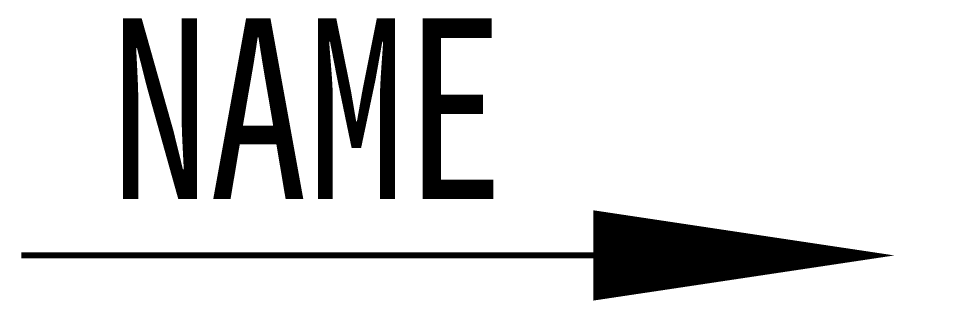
# Model space of a CAD drawing. Header units: inches. Extents: x -4.8 to 10.5, y -0.8 to 3.9.
import ezdxf
from ezdxf.enums import TextEntityAlignment as Align

# ---------------------------------------------------------------- set-up
doc = ezdxf.new("R2010")
doc.units = ezdxf.units.IN
doc.header["$MEASUREMENT"] = 0
doc.layers.add('共用', color=7, linetype='Continuous')
doc.styles.add('HZ', font='', dxfattribs={"width": 0.8})
doc.styles.get('HZ').set_extended_font_data('SimSun')

msp = doc.modelspace()

# ---------------------------------------------------------------- linework, layer by layer
at = {"color": 7, "const_width": 0.1}
msp.add_lwpolyline([(4.75, 0), (-4.75, 0)], dxfattribs=at)
at = {"layer": '共用', "color": 7}
msp.add_lwpolyline([(4.75, 0, 1.5, 0, 0), (9.75, 0, 0, 0, 0)], format="xyseb", dxfattribs=at)

# ---------------------------------------------------------------- texts
at = {"style": 'HZ', "width": 0.8}
msp.add_attdef('NAME', text='下行', height=3, dxfattribs=at).set_placement((0, 2.438), align=Align.MIDDLE_CENTER)

doc.saveas('drawing.dxf')
